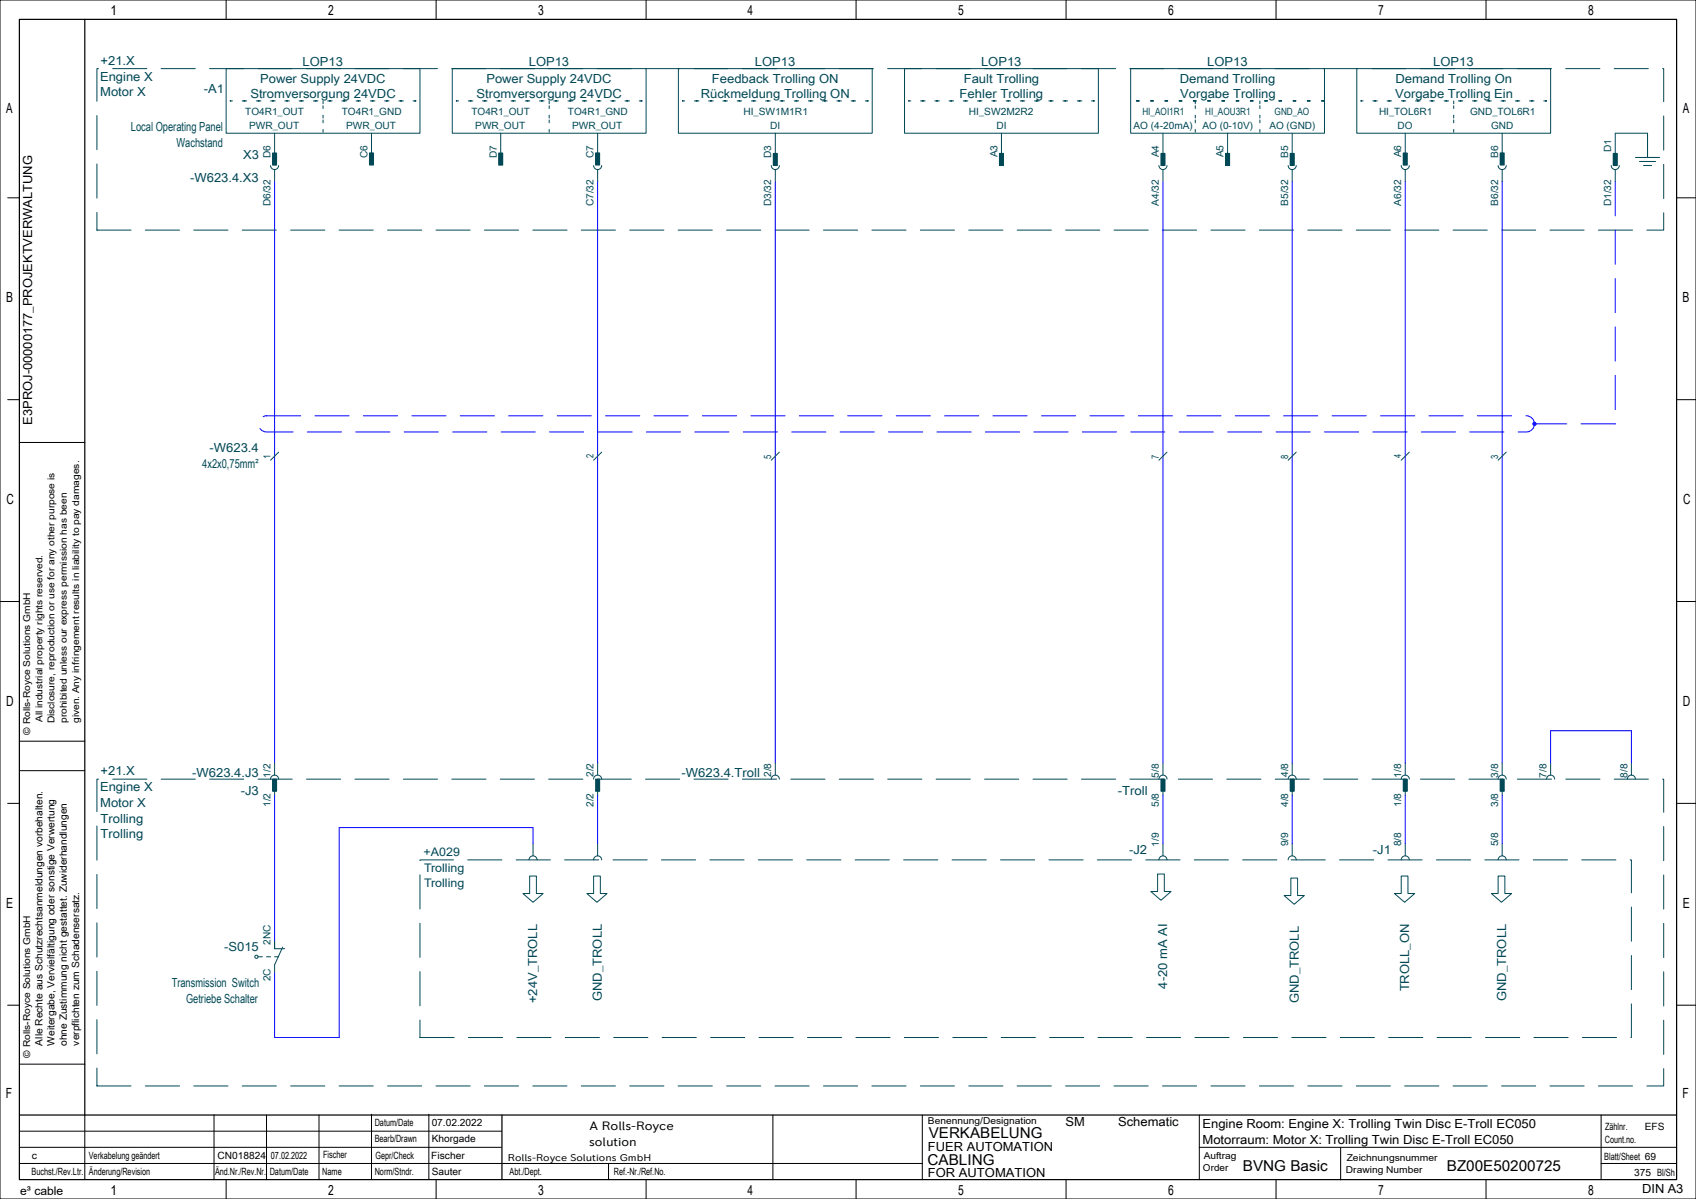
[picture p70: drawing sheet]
<svg xmlns="http://www.w3.org/2000/svg" width="420mm" height="297mm" viewBox="0 0 420 297" stroke-linecap="round" stroke-linejoin="round" font-family="sans-serif">
<defs><g id="words">
<g font-size="3.7">
<text x="230" y="282">VERKABELUNG</text>
<text x="229.7" y="288.5">CABLING</text>
<text x="307.8" y="290">BVNG Basic</text>
<text x="358.3" y="290">BZ00E50200725</text>
</g>
<g font-size="3.5">
<text x="27.3" y="3.8">1</text>
<text x="81.3" y="3.8">2</text>
<text x="133.3" y="3.8">3</text>
<text x="185.1" y="3.8">4</text>
<text x="237.3" y="3.8">5</text>
<text x="289.3" y="3.8">6</text>
<text x="341.3" y="3.8">7</text>
<text x="393.3" y="3.8">8</text>
<text x="1.5" y="28.1">A</text>
<text x="416.7" y="28.1">A</text>
<text x="1.5" y="74.9">B</text>
<text x="416.7" y="74.9">B</text>
<text x="1.6" y="124.9">C</text>
<text x="416.8" y="124.9">C</text>
<text x="1.5" y="174.9">D</text>
<text x="416.7" y="174.9">D</text>
<text x="1.5" y="224.9">E</text>
<text x="416.7" y="224.9">E</text>
<text x="1.5" y="271.9">F</text>
<text x="416.7" y="271.9">F</text>
<text x="27.3" y="296">1</text>
<text x="81.3" y="296">2</text>
<text x="133.3" y="296">3</text>
<text x="185.1" y="296">4</text>
<text x="237.3" y="296">5</text>
<text x="289.3" y="296">6</text>
<text x="341.3" y="296">7</text>
<text x="393.3" y="296">8</text>
</g>
<g font-size="3.1" fill="#004855">
<text x="24.9" y="16">+21.X</text>
<text x="75" y="16.2">LOP13</text>
<text x="131" y="16.2">LOP13</text>
<text x="187" y="16.2">LOP13</text>
<text x="242.9" y="16.2">LOP13</text>
<text x="298.9" y="16.2">LOP13</text>
<text x="355" y="16.2">LOP13</text>
<text x="24.8" y="20">Engine X</text>
<text x="24.8" y="23.9">Motor X</text>
<text x="50.5" y="23">-A1</text>
<text x="64.5" y="20.5">Power Supply 24VDC</text>
<text x="120.4" y="20.5">Power Supply 24VDC</text>
<text x="176.3" y="20.5">Feedback Trolling ON</text>
<text x="238.6" y="20.5">Fault Trolling</text>
<text x="292.2" y="20.5">Demand Trolling</text>
<text x="345.6" y="20.5">Demand Trolling On</text>
<text x="62" y="24.4">Stromversorgung 24VDC</text>
<text x="118" y="24.4">Stromversorgung 24VDC</text>
<text x="173.6" y="24.4">Rückmeldung Trolling ON</text>
<text x="237.7" y="24.4">Fehler Trolling</text>
<text x="292.2" y="24.4">Vorgabe Trolling</text>
<text x="345.5" y="24.4">Vorgabe Trolling Ein</text>
<text x="32.4" y="32.5">Local Operating Panel</text>
<text x="43.7" y="36.4">Wachstand</text>
<text x="60.2" y="39.5">X3</text>
<text x="47.1" y="45">-W623.4.X3</text>
<text x="51.9" y="112">-W623.4</text>
<text x="50.1" y="116">4x2x0,75mm²</text>
<text x="24.8" y="196">Engine X</text>
<text x="24.9" y="192">+21.X</text>
<text x="47.6" y="192.5">-W623.4.J3</text>
<text x="59.6" y="197">-J3</text>
<text x="168.8" y="192.5">-W623.4.Troll</text>
<text x="276.8" y="197">-Troll</text>
<text x="24.8" y="199.9">Motor X</text>
<text x="24.9" y="203.7">Trolling</text>
<text x="24.9" y="207.6">Trolling</text>
<text x="279.6" y="211.5">-J2</text>
<text x="340" y="211.5">-J1</text>
<text x="55.5" y="235.5">-S015</text>
<text x="42.5" y="244.5">Transmission Switch</text>
<text x="289" y="244.9" transform="rotate(-90 289 244.9)">4-20 mA AI</text>
<text x="349" y="245.6" transform="rotate(-90 349 245.6)">TROLL_ON</text>
<text x="46.1" y="248.4">Getriebe Schalter</text>
<text x="133" y="248.5" transform="rotate(-90 133 248.5)">+24V_TROLL</text>
<text x="149" y="248" transform="rotate(-90 149 248)">GND_TROLL</text>
<text x="321.7" y="248.5" transform="rotate(-90 321.7 248.5)">GND_TROLL</text>
<text x="373" y="248" transform="rotate(-90 373 248)">GND_TROLL</text>
</g>
<g font-size="3.1">
<text x="8" y="105.2" transform="rotate(-90 8 105.2)">E3PROJ-00000177_PROJEKTVERWALTUNG</text>
<text x="263.9" y="279">SM</text>
<text x="276.9" y="279">Schematic</text>
<text x="297.8" y="279.5">Engine Room: Engine X: Trolling Twin Disc E-Troll EC050</text>
<text x="229.8" y="285">FUER AUTOMATION</text>
<text x="297.8" y="283.4">Motorraum: Motor X: Trolling Twin Disc E-Troll EC050</text>
<text x="229.8" y="291.5">FOR AUTOMATION</text>
<text x="406.7" y="295.5">DIN A3</text>
</g>
<g font-size="3">
<text x="146" y="280">A Rolls-Royce</text>
<text x="145.9" y="284">solution</text>
</g>
<g font-size="2.9" fill="#004855">
<text x="104.9" y="212">+A029</text>
<text x="105" y="216">Trolling</text>
<text x="105" y="219.8">Trolling</text>
</g>
<text font-size="2.9" x="5" y="296">e³ cable</text>
<g font-size="2.5" fill="#004855">
<text x="60.8" y="28.5">TO4R1_OUT</text>
<text x="84.7" y="28.5">TO4R1_GND</text>
<text x="116.8" y="28.5">TO4R1_OUT</text>
<text x="140.7" y="28.5">TO4R1_GND</text>
<text x="184.1" y="28.5">HI_SW1M1R1</text>
<text x="239.9" y="28.5">HI_SW2M2R2</text>
<text x="282.9" y="28.5">HI_AOI1R1</text>
<text x="298.4" y="28.5">HI_AOU3R1</text>
<text x="315.7" y="28.5">GND_AO</text>
<text x="341.5" y="28.5">HI_TOL6R1</text>
<text x="364" y="28.5">GND_TOL6R1</text>
<text x="61.7" y="32">PWR_OUT</text>
<text x="85.7" y="32">PWR_OUT</text>
<text x="117.7" y="32">PWR_OUT</text>
<text x="141.7" y="32">PWR_OUT</text>
<text x="190.8" y="32">DI</text>
<text x="246.8" y="32">DI</text>
<text x="280.7" y="32">AO (4-20mA)</text>
<text x="297.8" y="32">AO (0-10V)</text>
<text x="314.4" y="32">AO (GND)</text>
<text x="346.1" y="32">DO</text>
<text x="369.2" y="32">GND</text>
<text x="67" y="39.2" transform="rotate(-90 67 39.2)">D6</text>
<text x="91" y="39.1" transform="rotate(-90 91 39.1)">C6</text>
<text x="123" y="39.2" transform="rotate(-90 123 39.2)">D7</text>
<text x="147" y="39.1" transform="rotate(-90 147 39.1)">C7</text>
<text x="191" y="39.2" transform="rotate(-90 191 39.2)">D3</text>
<text x="247" y="39" transform="rotate(-90 247 39)">A3</text>
<text x="287" y="39" transform="rotate(-90 287 39)">A4</text>
<text x="303" y="39" transform="rotate(-90 303 39)">A5</text>
<text x="319" y="39.2" transform="rotate(-90 319 39.2)">B5</text>
<text x="347" y="39" transform="rotate(-90 347 39)">A6</text>
<text x="371" y="39.2" transform="rotate(-90 371 39.2)">B6</text>
<text x="399" y="37.7" transform="rotate(-90 399 37.7)">D1</text>
<text x="67" y="51.1" transform="rotate(-90 67 51.1)">D6/32</text>
<text x="147" y="51.1" transform="rotate(-90 147 51.1)">C7/32</text>
<text x="191" y="51.1" transform="rotate(-90 191 51.1)">D3/32</text>
<text x="287" y="51" transform="rotate(-90 287 51)">A4/32</text>
<text x="319" y="51" transform="rotate(-90 319 51)">B5/32</text>
<text x="347" y="51" transform="rotate(-90 347 51)">A6/32</text>
<text x="371" y="51" transform="rotate(-90 371 51)">B6/32</text>
<text x="399" y="51.1" transform="rotate(-90 399 51.1)">D1/32</text>
<text x="67" y="113.7" transform="rotate(-90 67 113.7)">1</text>
<text x="147" y="113.5" transform="rotate(-90 147 113.5)">2</text>
<text x="191" y="113.6" transform="rotate(-90 191 113.6)">5</text>
<text x="287" y="113.6" transform="rotate(-90 287 113.6)">7</text>
<text x="319" y="113.6" transform="rotate(-90 319 113.6)">8</text>
<text x="347" y="113.5" transform="rotate(-90 347 113.5)">4</text>
<text x="371" y="113.6" transform="rotate(-90 371 113.6)">3</text>
<text x="67" y="192.7" transform="rotate(-90 67 192.7)">1/2</text>
<text x="147" y="192.5" transform="rotate(-90 147 192.5)">2/2</text>
<text x="191" y="192.5" transform="rotate(-90 191 192.5)">2/8</text>
<text x="287" y="192.6" transform="rotate(-90 287 192.6)">5/8</text>
<text x="319" y="192.5" transform="rotate(-90 319 192.5)">4/8</text>
<text x="347" y="192.7" transform="rotate(-90 347 192.7)">1/8</text>
<text x="371" y="192.6" transform="rotate(-90 371 192.6)">3/8</text>
<text x="383" y="192.6" transform="rotate(-90 383 192.6)">7/8</text>
<text x="403" y="192.6" transform="rotate(-90 403 192.6)">8/8</text>
<text x="67" y="199.9" transform="rotate(-90 67 199.9)">1/2</text>
<text x="147" y="199.9" transform="rotate(-90 147 199.9)">2/2</text>
<text x="287" y="199.9" transform="rotate(-90 287 199.9)">5/8</text>
<text x="319" y="199.9" transform="rotate(-90 319 199.9)">4/8</text>
<text x="347" y="199.9" transform="rotate(-90 347 199.9)">1/8</text>
<text x="371" y="199.9" transform="rotate(-90 371 199.9)">3/8</text>
<text x="287" y="209.7" transform="rotate(-90 287 209.7)">1/9</text>
<text x="319" y="209.6" transform="rotate(-90 319 209.6)">9/9</text>
<text x="347" y="209.6" transform="rotate(-90 347 209.6)">8/8</text>
<text x="371" y="209.6" transform="rotate(-90 371 209.6)">5/8</text>
<text x="67" y="234" transform="rotate(-90 67 234)">2NC</text>
<text x="67" y="243.1" transform="rotate(-90 67 243.1)">2C</text>
</g>
<g font-size="2.5">
<text x="10.5" y="259" transform="rotate(-90 10.5 259)">Alle Rechte aus Schutzrechtsanmeldungen vorbehalten.</text>
<text x="13.5" y="259" transform="rotate(-90 13.5 259)">Weitergabe, Vervielfältigung oder sonstige Verwertung</text>
<text x="16.6" y="259.1" transform="rotate(-90 16.6 259.1)">ohne Zustimmung nicht gestattet. Zuwiderhandlungen</text>
<text x="19.6" y="259" transform="rotate(-90 19.6 259)">verpflichten zum Schadensersatz.</text>
<text x="92.8" y="279">Datum/Date</text>
<text x="106.9" y="279">07.02.2022</text>
<text x="397.5" y="280">Zählnr.</text>
<text x="407.3" y="280">EFS</text>
<text x="7.9" y="287">c</text>
<text x="22" y="287">Verkabelung geändert</text>
<text x="53.9" y="287">CN018824</text>
<text x="67.1" y="287">07.02.2022</text>
<text x="80" y="286.8">Fischer</text>
<text x="92.8" y="283">Bearb/Drawn</text>
<text x="93" y="287">Gepr/Check</text>
<text x="106.8" y="287">Fischer</text>
<text x="106.9" y="283">Khorgade</text>
<text x="397.3" y="287.3">Blatt/Sheet 69</text>
<text x="397.4" y="283">Count.no.</text>
<text x="7.8" y="291">Buchst./Rev.Ltr.</text>
<text x="22" y="291">Änderung/Revision</text>
<text x="53.3" y="291">Änd.Nr./Rev.Nr.</text>
<text x="66.8" y="291">Datum/Date</text>
<text x="79.8" y="291">Name</text>
<text x="92.8" y="291">Norm/Stndr.</text>
<text x="106.9" y="291">Sauter</text>
<text x="126.2" y="291">Abt./Dept.</text>
<text x="152" y="291">Ref.-Nr./Ref.No.</text>
<text x="404.7" y="291.2">375 Bl/Sh</text>
</g>
<text font-size="2.4" x="125.8" y="287.5">Rolls-Royce Solutions GmbH</text>
<g font-size="2.3">
<text x="10.5" y="178.9" transform="rotate(-90 10.5 178.9)">All industrial property rights reserved.</text>
<text x="13.5" y="179.2" transform="rotate(-90 13.5 179.2)">Disclosure, reproduction or use for any other purpose is</text>
<text x="16.6" y="179.1" transform="rotate(-90 16.6 179.1)">prohibited unless our express permission has been</text>
<text x="19.6" y="179.1" transform="rotate(-90 19.6 179.1)">given. Any infringement results in liability to pay damages.</text>
<text x="7.5" y="182" transform="rotate(-90 7.5 182)">© Rolls-Royce Solutions GmbH</text>
<text x="7.5" y="262" transform="rotate(-90 7.5 262)">© Rolls-Royce Solutions GmbH</text>
<text x="229.8" y="278.5">Benennung/Designation</text>
<text x="298.1" y="287">Auftrag</text>
<text x="333.5" y="287.5">Zeichnungsnummer</text>
<text x="297.9" y="290">Order</text>
<text x="333.3" y="290.5">Drawing Number</text>
</g>
</g></defs>
<g fill="none" stroke="#000" stroke-width=".25">
<path d="M0 0h420v297h-420zM56 0v4.8M108 0v4.8M160 0v4.8M212 0v4.8M264 0v4.8M316 0v4.8M368 0v4.8M1.9 49h2.9M415.2 49h4.8M1.9 99h2.9M415.2 99h4.8"/>
<path d="M4.8 109.6h16.2M0 149h4.8M415.2 149h4.7M1.9 199h2.9M4.8 190.9h16.2M4.8 183.6h16.2M415.2 199h4.8M1.9 249h2.9M415.2 249h4.8M4.8 263.6h16.2M21 276.2v16M53 276.1v16"/>
<path d="M66 276.2v16M79 276.2v16M92 276v16M106.2 276v16M191.4 276.2v16M228.4 276.2v16M297 276.2v16M396.5 276.2v15.8M4.8 284.2h119.4M4.8 288.2h223.6M4.8 280.2h119.4M56 292.2v4.8"/>
<path d="M108 292.2v4.8M150.7 288.2v4M160 292.2v4.8M212 292.2v4.8M264 292.2v4.8M297 284.2h118.2M316 292.2v4.8M332 284.3v8M368 292.2v4.8M396.5 288.2h18.7"/>
</g>
<path d="M4.8 4.8h410.4v287.4h-410.4zM21 4.8v271.4M4.8 276.2h410.4M124.3 276.2v15.9" fill="none" stroke="#000" stroke-width=".3"/>
<path d="M24 17h388v40h-388zM24 193h388v76h-388zM104 213h300v44h-300z" fill="none" stroke="#004855" stroke-width=".25" stroke-dasharray="8.5 3.5"/>
<g fill="none" stroke="#004855" stroke-width=".25">
<path d="M56 17h48v16h-48zM112 17h48v16h-48zM168 17h48v16h-48zM224 17h48v16h-48zM280 17h48v16h-48zM336 17h48v16h-48zM68 33v7M92 33v7M124 33v7M148 33v7M192 33v7M248 33v7"/>
<path d="M288 33v7M304 33v7M320 33v7M348 33v7M372 33v7M400 38v-5h8v6M405 39h6M67 41a1 1 0 0 0 1 1 1 1 0 0 0 1-1M68 42v3M147 41a1 1 0 0 0 1 1 1 1 0 0 0 1-1M148 42v3M191 41a1 1 0 0 0 1 1 1 1 0 0 0 1-1"/>
<path d="M192 42v3M287 41a1 1 0 0 0 1 1 1 1 0 0 0 1-1M288 42v3M319 41a1 1 0 0 0 1 1 1 1 0 0 0 1-1M320 42v3M347 41a1 1 0 0 0 1 1 1 1 0 0 0 1-1M348 42v3M371 41a1 1 0 0 0 1 1 1 1 0 0 0 1-1M372 42v3M399 41a1 1 0 0 0 1 1 1 1 0 0 0 1-1M400 42v3M406 40h4"/>
<path d="M407 41h2M69 112l-2 2M149 112l-2 2M193 112l-2 2M289 112l-2 2M321 112l-2 2M349 112l-2 2M373 112l-2 2M67 193a1 1 0 0 1 1-1 1 1 0 0 1 1 1M68 189v3M68 196v1M147 193a1 1 0 0 1 1-1 1 1 0 0 1 1 1"/>
<path d="M148 189v3M148 196v1M191 193a1 1 0 0 1 1-1 1 1 0 0 1 1 1M192 189v3M287 193a1 1 0 0 1 1-1 1 1 0 0 1 1 1M288 189v3M288 196v1M319 193a1 1 0 0 1 1-1 1 1 0 0 1 1 1M320 189v3M320 196v1M347 193a1 1 0 0 1 1-1 1 1 0 0 1 1 1M348 189v3"/>
<path d="M348 196v1M371 193a1 1 0 0 1 1-1 1 1 0 0 1 1 1M372 189v3M372 196v1M383 193a1 1 0 0 1 1-1 1 1 0 0 1 1 1M384 189v3M403 193a1 1 0 0 1 1-1 1 1 0 0 1 1 1M404 189v3M131 213a1 1 0 0 1 1-1 1 1 0 0 1 1 1M131.2 217h1.6v4.3h1.7l-2.5 2.2-2.5-2.2h1.7zM132 209v3M147 217h1.7v4.3h1.6l-2.5 2.2-2.5-2.2h1.7z"/>
<path d="M147 213a1 1 0 0 1 1-1 1 1 0 0 1 1 1M148 209v3M286.7 216.5h1.6v4.3h1.7l-2.5 2.2-2.5-2.2h1.7zM287 213a1 1 0 0 1 1-1 1 1 0 0 1 1 1M288 209v3M319 213a1 1 0 0 1 1-1 1 1 0 0 1 1 1M319.7 217.5h1.6v4.3h1.7l-2.5 2.2-2.5-2.2h1.7zM320 209v3M347 217h1.7v4.3h1.6l-2.5 2.2-2.5-2.2h1.7zM347 213a1 1 0 0 1 1-1 1 1 0 0 1 1 1M348 209v3M371 217h1.7v4.3h1.6l-2.5 2.2-2.5-2.2h1.7z"/>
<path d="M371 213a1 1 0 0 1 1-1 1 1 0 0 1 1 1M372 209v3M63.9 237h1.1M66 237h1M68 233v2h2.5M68 237h1M70 234.6l-2 4.4v2"/>
<circle cx="63.5" cy="237" r=".4"/>
</g>
<circle cx="380" cy="105" r=".4" fill="#00f" stroke="#00f" stroke-width=".25"/>
<path d="M57 25h46zM80 25v8zM113 25h46zM136 25v8zM169 25h46zM225 25h46zM280 25h48zM296 25v8zM312 25v8zM337 25h46zM360 25v8z" fill="none" stroke="#004855" stroke-width=".25" stroke-dasharray=".7 2.8"/>
<g fill="#004855" stroke="#004855" stroke-width=".25">
<path d="M67.5 37.9h1v3h-1z" fill-rule="evenodd"/>
<path d="M91.5 37.9h1v3h-1z" fill-rule="evenodd"/>
<path d="M287.5 38h1v3h-1z" fill-rule="evenodd"/>
<path d="M303.5 38h1v3h-1z" fill-rule="evenodd"/>
<path d="M319.5 38h1v3h-1z" fill-rule="evenodd"/>
<path d="M347.5 37.9h1v3h-1z" fill-rule="evenodd"/>
<path d="M371.5 37.9h1v3h-1z" fill-rule="evenodd"/>
<path d="M191.5 38h1v3h-1z" fill-rule="evenodd"/>
<path d="M123.5 37.9h1v3h-1z" fill-rule="evenodd"/>
<path d="M147.5 37.9h1v3h-1z" fill-rule="evenodd"/>
<path d="M247.5 38h1v3h-1z" fill-rule="evenodd"/>
<path d="M347.5 193h1v3h-1z" fill-rule="evenodd"/>
<path d="M371.5 193h1v3h-1z" fill-rule="evenodd"/>
<path d="M319.5 193h1v3h-1z" fill-rule="evenodd"/>
<path d="M287.5 193h1v3h-1z" fill-rule="evenodd"/>
<path d="M147.5 193h1v3h-1z" fill-rule="evenodd"/>
<path d="M67.5 193h1v3h-1z" fill-rule="evenodd"/>
<path d="M399.5 38h1v3h-1z" fill-rule="evenodd"/>
</g>
<g fill="none" stroke="#00f" stroke-width=".25">
<path d="M68 45v144M148 45v144M192 45v144M288 45v144M320 45v144M348 45v144M372 45v144M68 197v36M148 197v12M288 197v12M320 197v12M348 197v12"/>
<path d="M372 197v12M384 189v-8h20v8M132 209v-4h-48v52h-16v-16"/>
</g>
<path d="M400 45v60M66 103h312a2 2 0 0 1 2 2 2 2 0 0 1-2 2h-312a2 2 0 0 1-2-2 2 2 0 0 1 2-2M400 105h-20" fill="none" stroke="#00f" stroke-width=".25" stroke-dasharray="8.5 3.5"/>
<use href="#words"/>
</svg>
